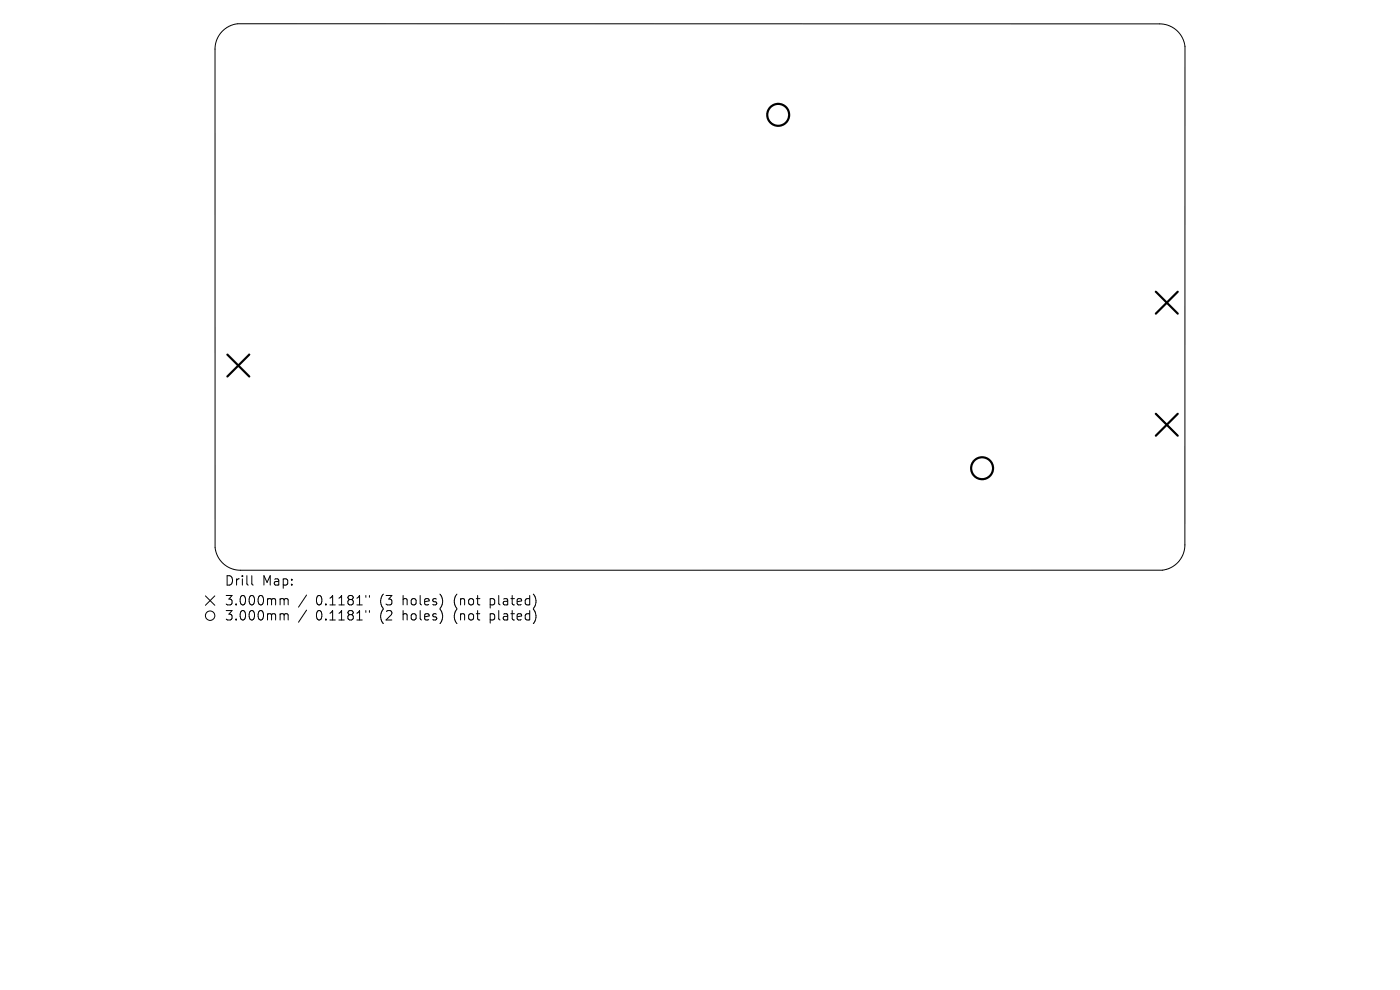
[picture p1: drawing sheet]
<svg xmlns="http://www.w3.org/2000/svg" width="297mm" height="210mm" viewBox="0 0 297 210" stroke-linecap="round" stroke-linejoin="round" font-family="sans-serif">
<defs><g id="words">
<g font-size="2.8">
<text x="47.6" y="124.5">Drill</text>
<text x="55.6" y="124.5">Map:</text>
<text x="47.6" y="128.7">3.000mm</text>
<text x="47.6" y="131.9">3.000mm</text>
<text x="67" y="128.7">0.1181&quot;</text>
<text x="67" y="131.9">0.1181&quot;</text>
<text x="80.7" y="128.7">(3</text>
<text x="80.7" y="131.9">(2</text>
<text x="85.7" y="128.7">holes)</text>
<text x="85.7" y="131.9">holes)</text>
<text x="96.8" y="128.7">(not</text>
<text x="96.8" y="131.9">(not</text>
<text x="104.6" y="128.7">plated)</text>
<text x="104.6" y="131.9">plated)</text>
</g>
</g></defs>
<g fill="none" stroke="#000" stroke-width=".21">
<path d="M47.1 6.7a5.4 5.4 0 0 1 3.3-1.7l195.6 .1a5.4 5.4 0 0 1 5.4 4.8v105.7a5.4 5.4 0 0 1-4.8 5.4h-195.6a5.4 5.4 0 0 1-5.4-4.8v-105.8a5.4 5.4 0 0 1 1.5-3.7zM43.6 126.4l2 2M45.6 126.4l-2 2M53.4 122.1v1.7l.3 .3M59.7 127l.5 .1 .1 .2M59.7 130.2h.3l.3 .3M60.3 127.3l.3-.3 .4 .1 .1 1.2M60.3 127.3v1M60.3 130.5v1M60.3 130.5l.3-.3 .4 .1 .1 1.2M65 126.2l-1.7 2.6M65 129.4l-1.7 2.6"/>
<path d="M77.6 126.3v.4M77.6 129.5v.4M78.4 126.3v.4M78.4 129.5v.4"/>
<circle cx="44.6" cy="130.6" r="1"/>
</g>
<g fill="none" stroke="#000" stroke-width=".47">
<path d="M48.2 75.2l4.7 4.7M52.9 75.2l-4.7 4.7M245.2 61.9l4.7 4.6M249.9 61.9l-4.7 4.6M245.2 87.8l4.7 4.6M249.9 87.8l-4.7 4.6"/>
<circle cx="165.1" cy="24.4" r="2.33"/>
<circle cx="208.3" cy="99.3" r="2.33"/>
</g>
<use href="#words"/>
</svg>
